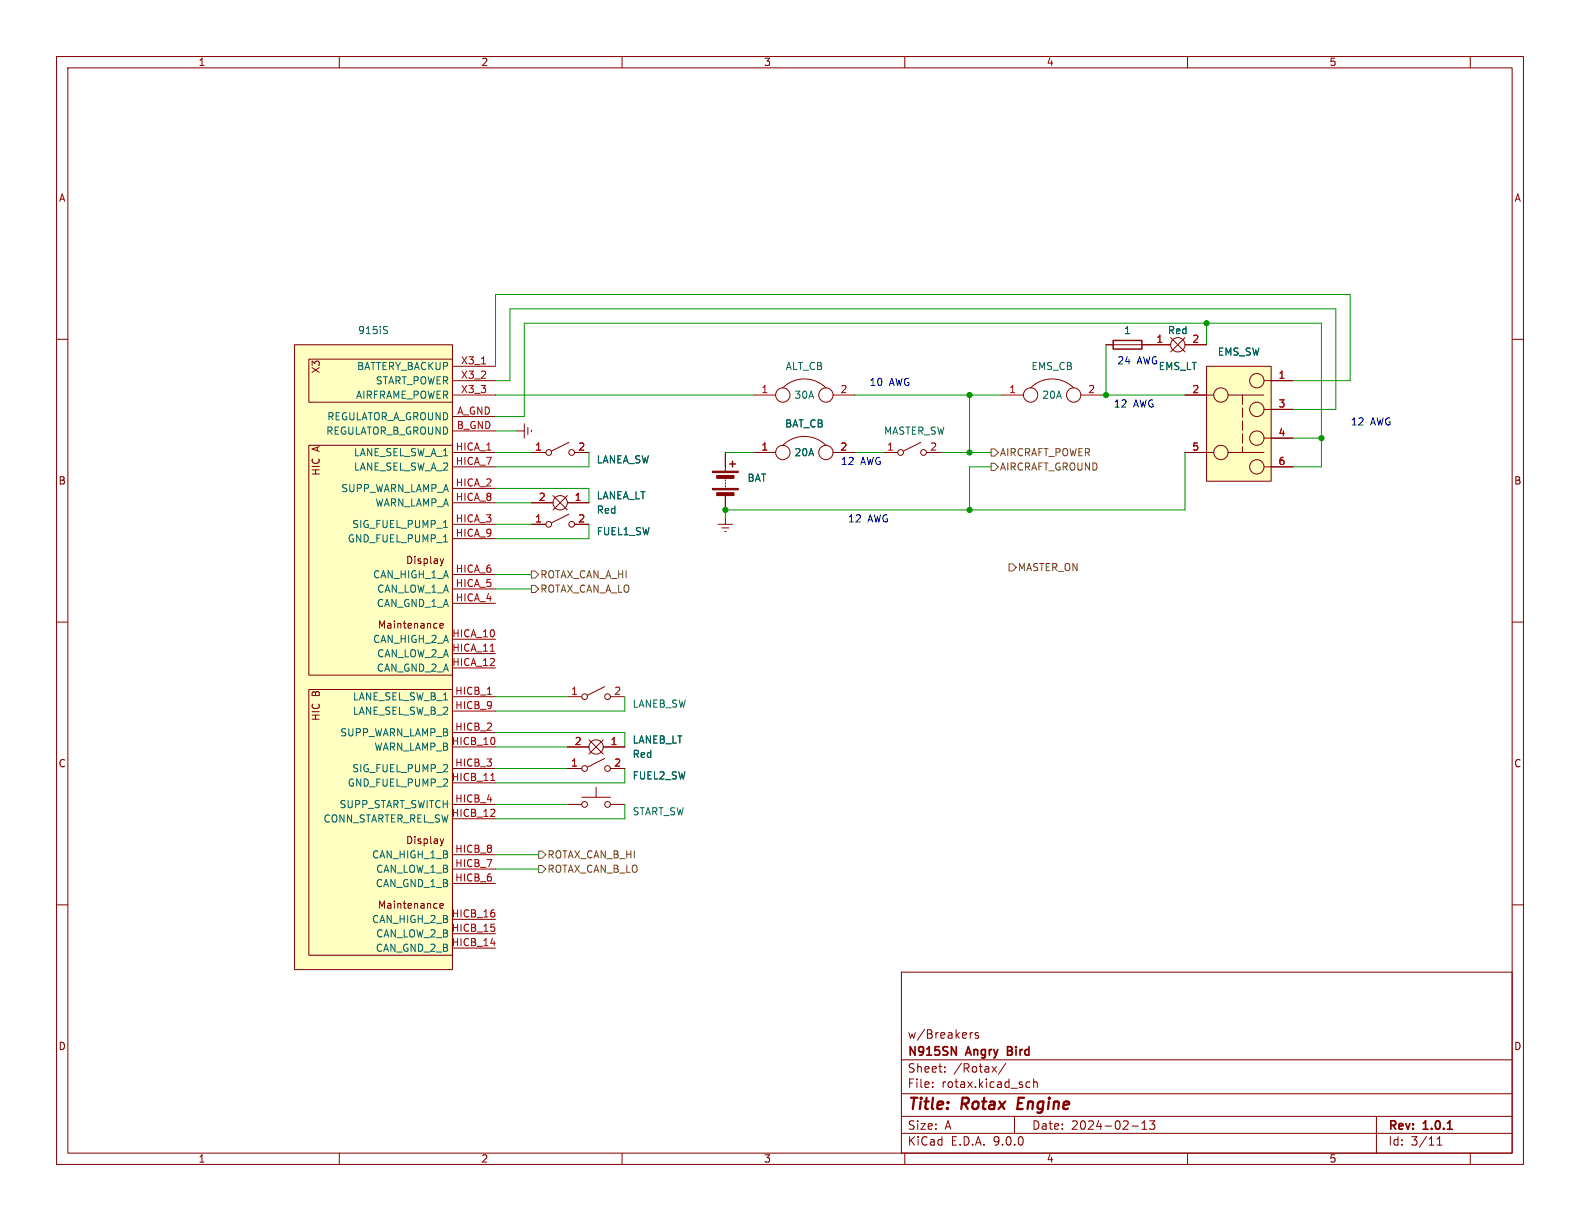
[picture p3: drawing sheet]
<svg xmlns="http://www.w3.org/2000/svg" width="279mm" height="216mm" viewBox="0 0 279 216" stroke-linecap="round" stroke-linejoin="round" font-family="sans-serif">
<defs><g id="words">
<g font-size="2.8" fill="#840000">
<text x="160.4" y="196.8">Title:</text>
<text x="170.1" y="196.8">Rotax</text>
<text x="180.8" y="196.8">Engine</text>
</g>
<g font-size="2.1" fill="#840000">
<text x="160.4" y="183.9">w/Breakers</text>
<text x="160.4" y="189.9">Sheet:</text>
<text x="160.4" y="187.1">N915SN</text>
<text x="168.6" y="189.9">/Rotax/</text>
<text x="171" y="187.1">Angry</text>
<text x="178.8" y="187.1">Bird</text>
<text x="160.4" y="192.6">File:</text>
<text x="166.5" y="192.6">rotax.kicad_sch</text>
<text x="160.4" y="202.8">KiCad</text>
<text x="160.4" y="200">Size:</text>
<text x="167.1" y="200">A</text>
<text x="168.1" y="202.8">E.D.A.</text>
<text x="175.7" y="202.8">9.0.0</text>
<text x="182.4" y="200">Date:</text>
<text x="189.4" y="200">2024-02-13</text>
<text x="245.4" y="200.2">Rev:</text>
<text x="245.4" y="202.8">Id:</text>
<text x="249.5" y="202.8">3/11</text>
<text x="251.8" y="200.2">1.0.1</text>
</g>
<g font-size="1.8" fill="#840000">
<text x="35" y="11.9">1</text>
<text x="85" y="11.9">2</text>
<text x="135" y="11.9">3</text>
<text x="185" y="11.9">4</text>
<text x="235" y="11.9">5</text>
<text x="10.3" y="35.9">A</text>
<text x="267.7" y="35.9">A</text>
<text x="56.7" y="66.1" transform="rotate(-90 56.7 66.1)">X3</text>
<text x="56.7" y="79.8" transform="rotate(-90 56.7 79.8)">A</text>
<text x="10.3" y="85.9">B</text>
<text x="56.7" y="84.2" transform="rotate(-90 56.7 84.2)">HIC</text>
<text x="267.7" y="85.9">B</text>
<text x="66.7" y="111.4">Maintenance</text>
<text x="56.7" y="123.2" transform="rotate(-90 56.7 123.2)">B</text>
<text x="56.7" y="127.6" transform="rotate(-90 56.7 127.6)">HIC</text>
<text x="10.3" y="135.9">C</text>
<text x="267.7" y="135.9">C</text>
<text x="66.7" y="160.9">Maintenance</text>
<text x="10.3" y="185.9">D</text>
<text x="267.7" y="185.9">D</text>
<text x="35" y="205.8">1</text>
<text x="85" y="205.8">2</text>
<text x="135" y="205.8">3</text>
<text x="185" y="205.8">4</text>
<text x="235" y="205.8">5</text>
</g>
<g font-size="1.8" fill="#006464">
<text x="63.2" y="59.3">915iS</text>
<text x="198.7" y="59.3">1</text>
<text x="206.4" y="59.3">Red</text>
<text x="63" y="65.6">BATTERY_BACKUP</text>
<text x="138.8" y="65.6">ALT_CB</text>
<text x="182.3" y="65.6">EMS_CB</text>
<text x="201.1" y="64.5">AWG</text>
<text x="204.8" y="65.6">EMS_LT</text>
<text x="215.3" y="63.1">EMS_SW</text>
<text x="62.8" y="70.7">AIRFRAME_POWER</text>
<text x="66.4" y="68.2">START_POWER</text>
<text x="140.4" y="70.7">30A</text>
<text x="184.2" y="70.7">20A</text>
<text x="57.6" y="77.1">REGULATOR_B_GROUND</text>
<text x="57.8" y="74.5">REGULATOR_A_GROUND</text>
<text x="138.7" y="75.8">BAT_CB</text>
<text x="156.2" y="77.1">MASTER_SW</text>
<text x="62.5" y="80.9">LANE_SEL_SW_A_1</text>
<text x="62.5" y="83.4">LANE_SEL_SW_A_2</text>
<text x="105.4" y="82.1">LANEA_SW</text>
<text x="140.4" y="80.9">20A</text>
<text x="60.2" y="87.2">SUPP_WARN_LAMP_A</text>
<text x="66.3" y="89.8">WARN_LAMP_A</text>
<text x="105.4" y="88.5">LANEA_LT</text>
<text x="132.1" y="85.4">BAT</text>
<text x="62.2" y="93.6">SIG_FUEL_PUMP_1</text>
<text x="105.4" y="91">Red</text>
<text x="105.4" y="94.8">FUEL1_SW</text>
<text x="61.4" y="96.1">GND_FUEL_PUMP_1</text>
<text x="71.7" y="99.9">Display</text>
<text x="65.9" y="102.5">CAN_HIGH_1_A</text>
<text x="66.5" y="107.5">CAN_GND_1_A</text>
<text x="66.6" y="105">CAN_LOW_1_A</text>
<text x="65.9" y="113.9">CAN_HIGH_2_A</text>
<text x="66.5" y="119">CAN_GND_2_A</text>
<text x="66.6" y="116.4">CAN_LOW_2_A</text>
<text x="62.3" y="124.1">LANE_SEL_SW_B_1</text>
<text x="111.8" y="125.3">LANEB_SW</text>
<text x="60.1" y="130.4">SUPP_WARN_LAMP_B</text>
<text x="62.3" y="126.6">LANE_SEL_SW_B_2</text>
<text x="111.8" y="131.7">LANEB_LT</text>
<text x="62.2" y="136.8">SIG_FUEL_PUMP_2</text>
<text x="66.1" y="132.9">WARN_LAMP_B</text>
<text x="111.8" y="134.2">Red</text>
<text x="59.9" y="143.1">SUPP_START_SWITCH</text>
<text x="61.4" y="139.3">GND_FUEL_PUMP_2</text>
<text x="111.8" y="138">FUEL2_SW</text>
<text x="57.1" y="145.6">CONN_STARTER_REL_SW</text>
<text x="71.7" y="149.5">Display</text>
<text x="111.8" y="144.4">START_SW</text>
<text x="65.7" y="152">CAN_HIGH_1_B</text>
<text x="66.4" y="154.5">CAN_LOW_1_B</text>
<text x="66.4" y="157.1">CAN_GND_1_B</text>
<text x="65.7" y="163.4">CAN_HIGH_2_B</text>
<text x="66.4" y="166">CAN_LOW_2_B</text>
<text x="66.4" y="168.5">CAN_GND_2_B</text>
</g>
<g font-size="1.8" fill="#a90000">
<text x="81.4" y="64.5">X3_1</text>
<text x="204.4" y="60.7">1</text>
<text x="210.7" y="60.7">2</text>
<text x="81.4" y="67.1">X3_2</text>
<text x="81.4" y="69.6">X3_3</text>
<text x="134.5" y="69.6">1</text>
<text x="148.5" y="69.6">2</text>
<text x="178.4" y="69.6">1</text>
<text x="192.3" y="69.6">2</text>
<text x="210.7" y="69.6">2</text>
<text x="226" y="67.1">1</text>
<text x="80.7" y="75.9">B_GND</text>
<text x="80.8" y="73.4">A_GND</text>
<text x="226" y="72.1">3</text>
<text x="226" y="77.2">4</text>
<text x="80.5" y="79.8">HICA_1</text>
<text x="80.5" y="82.3">HICA_7</text>
<text x="94.5" y="79.8">1</text>
<text x="102.2" y="79.8">2</text>
<text x="134.5" y="79.8">1</text>
<text x="148.5" y="79.8">2</text>
<text x="156.8" y="79.8">1</text>
<text x="164.4" y="79.8">2</text>
<text x="210.7" y="79.8">5</text>
<text x="226" y="82.3">6</text>
<text x="80.5" y="86.1">HICA_2</text>
<text x="80.5" y="88.6">HICA_8</text>
<text x="95.2" y="88.6">2</text>
<text x="101.5" y="88.6">1</text>
<text x="80.5" y="92.5">HICA_3</text>
<text x="80.5" y="95">HICA_9</text>
<text x="94.5" y="92.5">1</text>
<text x="102.2" y="92.5">2</text>
<text x="80.5" y="101.3">HICA_6</text>
<text x="80.5" y="103.9">HICA_5</text>
<text x="80.5" y="106.4">HICA_4</text>
<text x="79.9" y="112.8">HICA_10</text>
<text x="79.9" y="115.3">HICA_11</text>
<text x="79.9" y="117.9">HICA_12</text>
<text x="80.4" y="122.9">HICB_1</text>
<text x="80.4" y="125.5">HICB_9</text>
<text x="100.9" y="122.9">1</text>
<text x="108.5" y="122.9">2</text>
<text x="79.8" y="131.8">HICB_10</text>
<text x="80.4" y="129.3">HICB_2</text>
<text x="101.5" y="131.8">2</text>
<text x="107.9" y="131.8">1</text>
<text x="80.4" y="135.6">HICB_3</text>
<text x="100.9" y="135.6">1</text>
<text x="108.5" y="135.6">2</text>
<text x="79.8" y="138.2">HICB_11</text>
<text x="80.4" y="142">HICB_4</text>
<text x="79.8" y="144.5">HICB_12</text>
<text x="80.4" y="150.9">HICB_8</text>
<text x="80.4" y="153.4">HICB_7</text>
<text x="80.4" y="156">HICB_6</text>
<text x="79.8" y="162.3">HICB_16</text>
<text x="79.8" y="164.8">HICB_15</text>
<text x="79.8" y="167.4">HICB_14</text>
</g>
<g font-size="1.8" fill="#0000c2">
<text x="197.5" y="64.5">24</text>
<text x="153.7" y="68.3">10</text>
<text x="157.3" y="68.3">AWG</text>
<text x="196.8" y="72.1">12</text>
<text x="200.4" y="72.1">AWG</text>
<text x="238.8" y="75.3">12</text>
<text x="242.3" y="75.3">AWG</text>
<text x="148.6" y="82.3">12</text>
<text x="152.2" y="82.3">AWG</text>
<text x="149.9" y="92.5">12</text>
<text x="153.4" y="92.5">AWG</text>
</g>
<g font-size="1.8" fill="#725600">
<text x="176.7" y="80.9">AIRCRAFT_POWER</text>
<text x="176.7" y="83.4">AIRCRAFT_GROUND</text>
<text x="179.9" y="101.2">MASTER_ON</text>
<text x="95.4" y="105">ROTAX_CAN_A_LO</text>
<text x="95.4" y="102.5">ROTAX_CAN_A_HI</text>
<text x="96.7" y="154.5">ROTAX_CAN_B_LO</text>
<text x="96.7" y="152">ROTAX_CAN_B_HI</text>
</g>
</g></defs>
<g fill="none" stroke="#840000" stroke-width=".18">
<path d="M10 10h259.4v195.9h-259.4zM12 12h255.4v191.9h-255.4zM60 10v2M110 10v2M160 10v2M210 10v2M260 10v2M10 60h2M138.4 78.7a5.4 5.4 0 0 1 7.6 0M267.4 60h2M127 92.7h2.5M127.6 93.3h1.3"/>
<path d="M128.1 94h.3M128.3 91.4v1.3M133.3 80h3.9M147.3 80h3.8M10 110h2M267.4 110h2M100.3 135.9h2.6M100.3 132.1h3.8M100.3 123.2h2.6M104.1 130.8l2.6 2.6M105.4 139.2v1.8M106.7 130.8l-2.6 2.6"/>
<path d="M106.7 132.1h3.8M106.9 134.1l-3 1.5M106.9 121.4l-3 1.5M107.9 135.9h2.6M107.9 123.2h2.6M100.3 142.2h2.6M102.9 141h5M107.9 142.2h2.6M10 160h2M159.4 171.9h108v32h-108zM267.4 160h2M159.4 197.4h108"/>
<path d="M159.4 193.4h108M159.4 187.4h108M164.9 192.1v.2M164.9 191.4v.1M167.1 189.4v.2M167.1 188.7v.1M171.6 182.6v1M172 182.6l-.3 .1-.1 .2M173 182.7l-.4-.1-.2 .2 .1 .2 .5 .2v.3h-.6M175.4 188.6l.8 1M176.2 188.6l-.8 1M177.9 188l-1.3 1.9"/>
<path d="M179.4 197.4v3M181.6 192.2h.5M181.6 191.4h.5M182.8 191.4l.2-.1 .4 .1v.9M182.8 190.8v1.5M200.1 199.1h1.2M201.9 199.7h.9M201.9 198.6l.5-.4v1.5M203.3 198.2h.9l-.5 .6 .4 .1v.6l-.2 .2h-.4l-.2-.2M243.4 197.4v6.5M60 203.9v2M110 203.9v2"/>
<path d="M159.4 200.4h108M160 203.9v2M210 203.9v2M254.1 202.5h.9M254.1 201.4l.5-.4v1.5M260 203.9v2"/>
<circle cx="138.4" cy="80" r="1.27"/>
<circle cx="146" cy="80" r="1.27"/>
<circle cx="103.4" cy="123.2" r=".51"/>
<circle cx="103.4" cy="135.9" r=".51"/>
<circle cx="105.4" cy="132.1" r="1.27"/>
<circle cx="107.4" cy="123.2" r=".51"/>
<circle cx="107.4" cy="135.9" r=".51"/>
<circle cx="103.4" cy="142.2" r=".51"/>
<circle cx="107.4" cy="142.2" r=".51"/>
</g>
<path d="M168.2 185.1l.9 1.5v-1.5M178.2 185.8h.5M178.7 185.1h-.5v1.5h.5M256 199.7h.8" fill="none" stroke="#840000" stroke-width=".3"/>
<path d="M180.1 194.1l-.2 2h.9" fill="none" stroke="#840000" stroke-width=".4"/>
<g fill="#ffffc2">
<path d="M52.1 61h27.9v110.5h-27.9z"/>
<path d="M54.6 63.5h25.4v7.6h-25.4z"/>
<path d="M54.6 78.7h25.4v40.7h-25.4z"/>
<path d="M54.6 121.9h25.4v47h-25.4z"/>
</g>
<g fill="none" stroke="#840000" stroke-width=".18">
<path d="M207 59.7l2.5 2.5M209.5 59.7l-2.5 2.5M52.1 61h27.9v110.5h-27.9zM54.6 63.5h25.4v7.6h-25.4zM54.6 78.7h25.4v40.7h-25.4zM80 64.8h7.6M80 67.3h7.6M80 69.9h7.6M80 73.7h7.6M80 76.2h7.6M91.4 76.2h1.3M92.7 74.9v2.6"/>
<path d="M93.3 75.6v1.2M94 76.1v.2M133.3 69.9h3.9M138.4 68.6a5.4 5.4 0 0 1 7.6 0M147.3 69.9h3.8M162.8 78.2l-3 1.6M203.2 61h3.8M209.5 61h3.9M77.8 98.8l.3 .8M78.1 99.6l-.1 .3M78.4 98.8l-.3 .8M80 80h7.6"/>
<path d="M80 82.6h7.6M80 86.4h7.6M80 88.9h7.6M80 92.7h7.6M80 95.3h7.6M94 88.9h3.8M97.8 87.6l2.5 2.6M100.3 88.9h3.8M100.3 87.6l-2.5 2.6M156.2 80h2.5M163.8 80h2.6M77.8 110.6l.6-.1-.1-.2-.3-.1-.2 .2v.6h.5"/>
<path d="M80 101.6h7.6M80 104.1h7.6M80 106.7h7.6M80 113h7.6M80 115.6h7.6M80 118.1h7.6M54.6 121.9h25.4v47h-25.4zM80 123.2h7.6M80 125.7h7.6M80 129.5h7.6M80 132.1h7.6M80 135.9h7.6"/>
<path d="M80 138.4h7.6M77.8 148.3l.3 .9M78.1 149.2l-.1 .3M78.4 148.3l-.3 .9M80 142.2h7.6M80 144.8h7.6M80 151.1h7.6M80 153.7h7.6M80 156.2h7.6M77.8 160.2l.6-.1-.1-.3h-.3l-.2 .1v.6h.5M80 162.6h7.6M80 165.1h7.6"/>
<path d="M80 167.6h7.6"/>
<circle cx="138.4" cy="69.8" r="1.27"/>
<circle cx="146" cy="69.8" r="1.27"/>
<circle cx="208.3" cy="61" r="1.27"/>
<circle cx="99.1" cy="88.9" r="1.27"/>
<circle cx="159.3" cy="80" r=".51"/>
<circle cx="163.3" cy="80" r=".51"/>
</g>
<path d="M85.2 64.4h.7M86.7 115.2h.7M86.2 122.8h.7M86.8 138h.7M86.7 144.4h.8M87.4 143.2v.4M86.8 166.8h.8M87.4 164v.6" fill="none" stroke="#a90000" stroke-width=".18"/>
<path d="M68 58.3l.4 .2 .1 .3-.2 .2h-.3M68 57.7l.5 .1M78.4 93.3h.8" fill="none" stroke="#006464" stroke-width=".18"/>
<path d="M213.4 64.8h11.4v20.3h-11.4z" fill="#ffffc2"/>
<g fill="none" stroke="#840000" stroke-width=".18">
<path d="M100.6 78.2l-3.1 1.6M177.2 69.9h3.8M182.2 68.6a5.4 5.4 0 0 1 7.7 0M191.1 69.9h3.8M195.6 61h11.4M209.5 69.9h5.1M209.5 61h3.9M213.4 64.8h11.4v20.3h-11.4zM217.2 69.9h6.3M223.5 67.3h5.1M223.5 72.4h5.1M223.5 77.5h5.1"/>
<path d="M94 80h2.5M94 92.7h2.5M94 88.9h3.8M100.3 88.9h3.8M100.6 90.9l-3.1 1.6M101.6 80h2.5M101.6 92.7h2.5M128.3 80v3.3M128.3 84.8v.3M128.3 85.3v.3M128.3 85.9v.2M128.3 87.6v2.6"/>
<path d="M133.3 80h3.9M147.3 80h3.8M209.5 80h5.1M217.2 80h6.3M223.5 82.6h5.1M100.3 132.1h3.8M100.3 135.9h2.6M106.7 132.1h3.8M107.9 135.9h2.6"/>
<circle cx="182.2" cy="69.8" r="1.27"/>
<circle cx="189.9" cy="69.8" r="1.27"/>
<circle cx="215.9" cy="69.8" r="1.27"/>
<circle cx="222.2" cy="67.3" r="1.27"/>
<circle cx="222.2" cy="72.4" r="1.27"/>
<circle cx="222.2" cy="77.5" r="1.27"/>
<circle cx="97" cy="80" r=".51"/>
<circle cx="97" cy="92.7" r=".51"/>
<circle cx="101.1" cy="80" r=".51"/>
<circle cx="101.1" cy="92.7" r=".51"/>
<circle cx="215.9" cy="80" r="1.27"/>
<circle cx="222.2" cy="82.5" r="1.27"/>
</g>
<path d="M219.7 69.9v10.1" fill="none" stroke="#840000" stroke-width=".18" stroke-dasharray="1.7 .6"/>
<path d="M196.8 60.2h5.1v1.5h-5.1zM129 82h1M129.5 81.5v1.1" fill="none" stroke="#840000" stroke-width=".25"/>
<g fill="#840000" stroke="#840000" stroke-width=".18">
<path d="M126 83.3h4.6v.3h-4.6z"/>
<path d="M126 86.4h4.6v.2h-4.6z"/>
<path d="M126.7 84.1h3.1v.5h-3.1z"/>
<path d="M126.7 87.1h3.1v.5h-3.1z"/>
</g>
<path d="M175.3 79.4h.6l.6 .6-.6 .6h-.6zM175.3 81.9h.6l.6 .7-.6 .6h-.6zM178.4 99.7h.7l.6 .6-.6 .7h-.7zM94 103.5h.6l.6 .6-.6 .7h-.6zM94 101h.6l.6 .6-.6 .6h-.6zM95.2 153h.7l.6 .7-.6 .6h-.7zM95.2 150.5h.7l.6 .6-.6 .7h-.7z" fill="none" stroke="#725600" stroke-width=".18"/>
<g fill="none" stroke="#009600" stroke-width=".18">
<path d="M213.4 57.2v3.8M87.6 67.3h2.6v-12.7h146v17.8h-7.6M87.6 64.8v-12.7h151.2v15.2h-10.2M87.6 73.7h5.1v-16.5h141v25.4h-5.1M87.6 69.9h45.7M87.6 76.2h3.8M151.1 69.9h26.1M171.4 69.9v10.1M194.9 69.9h14.6M195.6 61v8.9M228.6 77.5h5.1M87.6 80h6.4"/>
<path d="M87.6 86.4h16.5v2.5M87.6 92.7h6.4M87.6 88.9h6.4M104.1 80v2.6h-16.5M104.1 92.7v2.6h-16.5M128.3 80h5M151.1 80h5.1M166.4 80h8.9M175.3 82.6h-3.9v7.6M209.5 80v10.2h-81.2v1.2M87.6 101.6h6.4M87.6 104.1h6.4"/>
<path d="M87.6 129.5h22.9v2.6M87.6 135.9h12.7M87.6 132.1h12.7M87.6 123.2h12.7M110.5 135.9v2.5h-22.9M110.5 123.2v2.5h-22.9M87.6 151.1h7.6M87.6 153.7h7.6M87.6 142.2h12.7M110.5 142.2v2.6h-22.9"/>
</g>
<g fill="#009600" stroke="#009600" stroke-width=".18">
<circle cx="233.7" cy="77.5" r=".46"/>
<circle cx="171.4" cy="90.2" r=".46"/>
<circle cx="213.4" cy="57.2" r=".46"/>
<circle cx="195.6" cy="69.9" r=".46"/>
<circle cx="171.4" cy="80" r=".46"/>
<circle cx="171.4" cy="69.9" r=".46"/>
<circle cx="128.3" cy="90.2" r=".46"/>
</g>
<use href="#words"/>
</svg>
